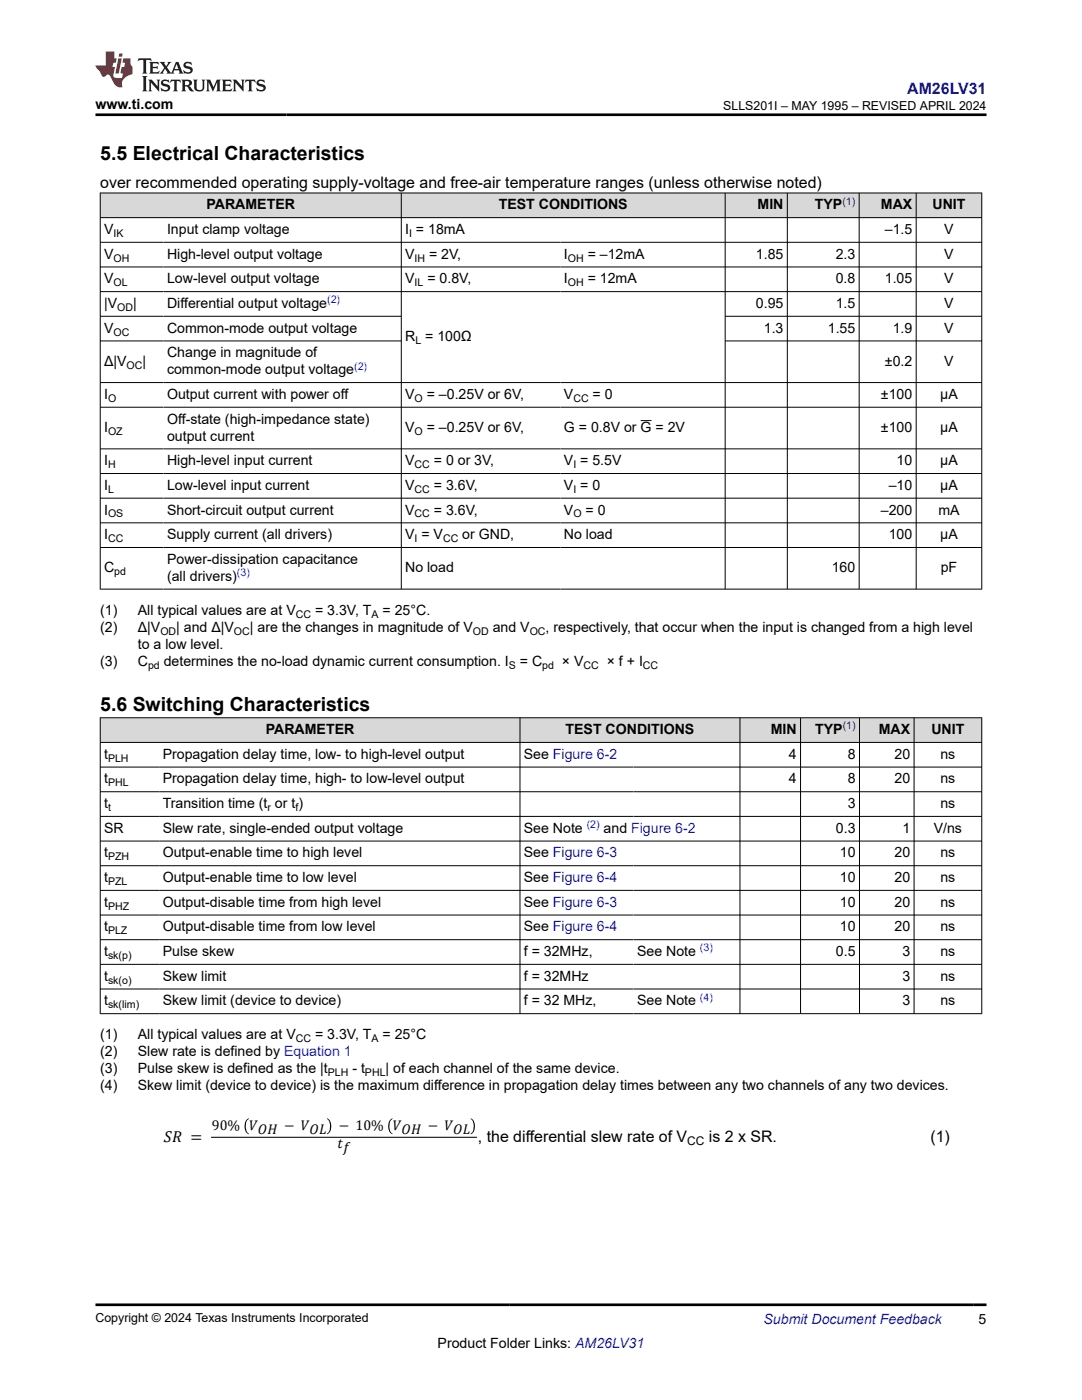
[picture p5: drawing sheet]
<svg xmlns="http://www.w3.org/2000/svg" width="216mm" height="279mm" viewBox="0 0 216 279" stroke-linecap="round" stroke-linejoin="round" font-family="sans-serif">
<defs><g id="words">
<g font-size="3.9">
<text x="20" y="32">5.5 Electrical Characteristics</text>
<text x="20" y="142">5.6 Switching Characteristics</text>
</g>
<text font-size="3.2" fill="#00f" x="181" y="18.7">AM26LV31</text>
<g font-size="3.2">
<text x="20" y="37.5">over recommended operating supply-voltage and free-air temperature ranges (unless otherwise noted)</text>
<text x="32.7" y="227.9">SR =</text>
<text x="95.4" y="227.9">, the differential slew rate of V</text>
<text x="141.5" y="227.9">is 2 x SR.</text>
<text x="185.7" y="227.9">(1)</text>
</g>
<g font-size="2.8">
<text x="19" y="21.8">www.ti.com</text>
<text x="41.2" y="41.8">PARAMETER</text>
<text x="99.5" y="41.8">TEST CONDITIONS</text>
<text x="151.2" y="41.8">MIN</text>
<text x="162.6" y="41.8">TYP</text>
<text x="175.8" y="41.8">MAX</text>
<text x="186.1" y="41.8">UNIT</text>
<text x="20.8" y="46.7">V</text>
<text x="33.3" y="46.7">Input clamp voltage</text>
<text x="80.8" y="46.7">I = 18mA</text>
<text x="176.6" y="46.7">–1.5</text>
<text x="188.4" y="46.7">V</text>
<text x="20.8" y="51.6">V</text>
<text x="33.3" y="51.6">High-level output voltage</text>
<text x="80.8" y="51.6">V</text>
<text x="85.6" y="51.6">= 2V,</text>
<text x="112.5" y="51.6">I</text>
<text x="117.3" y="51.6">= –12mA</text>
<text x="150.8" y="51.6">1.85</text>
<text x="166.7" y="51.6">2.3</text>
<text x="188.4" y="51.6">V</text>
<text x="20.8" y="56.6">V</text>
<text x="33.3" y="56.6">Low-level output voltage</text>
<text x="80.8" y="56.6">V</text>
<text x="85.3" y="56.6">= 0.8V,</text>
<text x="112.5" y="56.6">I</text>
<text x="117.3" y="56.6">= 12mA</text>
<text x="166.7" y="56.6">0.8</text>
<text x="176.6" y="56.6">1.05</text>
<text x="188.4" y="56.6">V</text>
<text x="20.8" y="61.5">|V</text>
<text x="26.6" y="61.5">|</text>
<text x="33.3" y="61.5">Differential output voltage</text>
<text x="150.8" y="61.5">0.95</text>
<text x="166.7" y="61.5">1.5</text>
<text x="188.4" y="61.5">V</text>
<text x="20.8" y="66.4">V</text>
<text x="33.3" y="66.4">Common-mode output voltage</text>
<text x="33.3" y="71.3">Change in magnitude of</text>
<text x="80.8" y="68.1">R = 100Ω</text>
<text x="152.4" y="66.4">1.3</text>
<text x="165.2" y="66.4">1.55</text>
<text x="178.1" y="66.4">1.9</text>
<text x="188.4" y="66.4">V</text>
<text x="20.8" y="73">Δ|V</text>
<text x="28.4" y="73">|</text>
<text x="33.3" y="74.7">common-mode output voltage</text>
<text x="176.6" y="73">±0.2</text>
<text x="188.4" y="73">V</text>
<text x="20.8" y="79.6">I</text>
<text x="33.3" y="79.6">Output current with power off</text>
<text x="80.8" y="79.6">V</text>
<text x="85.2" y="79.6">= –0.25V or 6V,</text>
<text x="112.5" y="79.6">V</text>
<text x="118.2" y="79.6">= 0</text>
<text x="175.8" y="79.6">±100</text>
<text x="187.6" y="79.6">μA</text>
<text x="20.8" y="86.2">I</text>
<text x="33.3" y="84.5">Off-state (high-impedance state)</text>
<text x="33.3" y="87.9">output current</text>
<text x="80.8" y="86.2">V</text>
<text x="85.2" y="86.2">= –0.25V or 6V,</text>
<text x="112.5" y="86.2">G = 0.8V or G = 2V</text>
<text x="175.8" y="86.2">±100</text>
<text x="187.6" y="86.2">μA</text>
<text x="20.8" y="92.9">I</text>
<text x="33.3" y="92.9">High-level input current</text>
<text x="80.8" y="92.9">V</text>
<text x="86.6" y="92.9">= 0 or 3V,</text>
<text x="112.5" y="92.9">V = 5.5V</text>
<text x="178.9" y="92.9">10</text>
<text x="187.6" y="92.9">μA</text>
<text x="20.8" y="97.8">I</text>
<text x="33.3" y="97.8">Low-level input current</text>
<text x="80.8" y="97.8">V</text>
<text x="86.6" y="97.8">= 3.6V,</text>
<text x="112.5" y="97.8">V = 0</text>
<text x="177.3" y="97.8">–10</text>
<text x="187.6" y="97.8">μA</text>
<text x="20.8" y="102.7">I</text>
<text x="20.8" y="107.6">I</text>
<text x="33.3" y="102.7">Short-circuit output current</text>
<text x="33.3" y="107.6">Supply current (all drivers)</text>
<text x="80.8" y="102.7">V</text>
<text x="80.8" y="107.6">V = V</text>
<text x="86.6" y="102.7">= 3.6V,</text>
<text x="92.3" y="107.6">or GND,</text>
<text x="112.5" y="102.7">V</text>
<text x="112.5" y="107.6">No load</text>
<text x="116.8" y="102.7">= 0</text>
<text x="175.8" y="102.7">–200</text>
<text x="177.3" y="107.6">100</text>
<text x="187.2" y="102.7">mA</text>
<text x="187.6" y="107.6">μA</text>
<text x="33.3" y="112.5">Power-dissipation capacitance</text>
<text x="20.8" y="114.2">C</text>
<text x="33.3" y="115.9">(all drivers)</text>
<text x="80.8" y="114.2">No load</text>
<text x="166" y="114.2">160</text>
<text x="187.7" y="114.2">pF</text>
<text x="20" y="122.7">(1)</text>
<text x="27.5" y="122.7">All typical values are at V</text>
<text x="62.9" y="122.7">= 3.3V, T</text>
<text x="76.3" y="122.7">= 25°C.</text>
<text x="20" y="126.1">(2)</text>
<text x="27.5" y="126.1">Δ|V</text>
<text x="27.5" y="129.5">to a low level.</text>
<text x="35.2" y="126.1">| and Δ|V</text>
<text x="49.9" y="126.1">| are the changes in magnitude of V</text>
<text x="98.3" y="126.1">and V</text>
<text x="108.9" y="126.1">, respectively, that occur when the input is changed from a high level</text>
<text x="20" y="132.9">(3)</text>
<text x="27.5" y="132.9">C</text>
<text x="32.7" y="132.9">determines the no-load dynamic current consumption. I</text>
<text x="103.7" y="132.9">= C</text>
<text x="112.1" y="132.9">× V</text>
<text x="121.1" y="132.9">× f + I</text>
<text x="53" y="146.5">PARAMETER</text>
<text x="112.8" y="146.5">TEST CONDITIONS</text>
<text x="153.8" y="146.5">MIN</text>
<text x="162.7" y="146.5">TYP</text>
<text x="175.4" y="146.5">MAX</text>
<text x="185.9" y="146.5">UNIT</text>
<text x="20.8" y="151.4">t</text>
<text x="32.5" y="151.4">Propagation delay time, low- to high-level output</text>
<text x="104.5" y="151.4">See Figure 6-2</text>
<text x="157.4" y="151.4">4</text>
<text x="169.2" y="151.4">8</text>
<text x="178.5" y="151.4">20</text>
<text x="187.7" y="151.4">ns</text>
<text x="20.8" y="156.4">t</text>
<text x="20.8" y="161.3">t</text>
<text x="32.5" y="156.4">Propagation delay time, high- to low-level output</text>
<text x="32.5" y="161.3">Transition time (t or t )</text>
<text x="157.4" y="156.4">4</text>
<text x="169.2" y="156.4">8</text>
<text x="169.2" y="161.3">3</text>
<text x="178.5" y="156.4">20</text>
<text x="187.7" y="156.4">ns</text>
<text x="187.7" y="161.3">ns</text>
<text x="20.8" y="166.2">SR</text>
<text x="32.5" y="166.2">Slew rate, single-ended output voltage</text>
<text x="104.5" y="166.2">See Note</text>
<text x="120.4" y="166.2">and Figure 6-2</text>
<text x="166.8" y="166.2">0.3</text>
<text x="180.1" y="166.2">1</text>
<text x="186.3" y="166.2">V/ns</text>
<text x="20.8" y="171.1">t</text>
<text x="32.5" y="171.1">Output-enable time to high level</text>
<text x="104.5" y="171.1">See Figure 6-3</text>
<text x="167.6" y="171.1">10</text>
<text x="178.5" y="171.1">20</text>
<text x="187.7" y="171.1">ns</text>
<text x="20.8" y="176">t</text>
<text x="32.5" y="176">Output-enable time to low level</text>
<text x="104.5" y="176">See Figure 6-4</text>
<text x="167.6" y="176">10</text>
<text x="178.5" y="176">20</text>
<text x="187.7" y="176">ns</text>
<text x="20.8" y="181">t</text>
<text x="20.8" y="185.9">t</text>
<text x="32.5" y="181">Output-disable time from high level</text>
<text x="32.5" y="185.9">Output-disable time from low level</text>
<text x="104.5" y="181">See Figure 6-3</text>
<text x="104.5" y="185.9">See Figure 6-4</text>
<text x="167.6" y="181">10</text>
<text x="167.6" y="185.9">10</text>
<text x="178.5" y="181">20</text>
<text x="178.5" y="185.9">20</text>
<text x="187.7" y="181">ns</text>
<text x="187.7" y="185.9">ns</text>
<text x="20.8" y="190.8">t</text>
<text x="32.5" y="190.8">Pulse skew</text>
<text x="104.5" y="190.8">f = 32MHz,</text>
<text x="127.1" y="190.8">See Note</text>
<text x="166.8" y="190.8">0.5</text>
<text x="180.1" y="190.8">3</text>
<text x="187.7" y="190.8">ns</text>
<text x="20.8" y="195.7">t</text>
<text x="32.5" y="195.7">Skew limit</text>
<text x="104.5" y="195.7">f = 32MHz</text>
<text x="180.1" y="195.7">3</text>
<text x="187.7" y="195.7">ns</text>
<text x="20.8" y="200.7">t</text>
<text x="32.5" y="200.7">Skew limit (device to device)</text>
<text x="104.5" y="200.7">f = 32 MHz,</text>
<text x="127.1" y="200.7">See Note</text>
<text x="180.1" y="200.7">3</text>
<text x="187.7" y="200.7">ns</text>
<text x="20" y="207.5">(1)</text>
<text x="27.5" y="207.5">All typical values are at V</text>
<text x="62.9" y="207.5">= 3.3V, T</text>
<text x="76.3" y="207.5">= 25°C</text>
<text x="20" y="210.8">(2)</text>
<text x="20" y="214.2">(3)</text>
<text x="27.5" y="210.8">Slew rate is defined by Equation 1</text>
<text x="27.5" y="214.2">Pulse skew is defined as the |t</text>
<text x="70.3" y="214.2">- t</text>
<text x="76.9" y="214.2">| of each channel of the same device.</text>
<text x="20" y="217.6">(4)</text>
<text x="27.5" y="217.6">Skew limit (device to device) is the maximum difference in propagation delay times between any two channels of any two devices.</text>
<text x="42.3" y="225.6">90% V</text>
<text x="51.5" y="226.3">OH</text>
<text x="56.7" y="225.6">− V</text>
<text x="61.8" y="226.3">OL</text>
<text x="67.6" y="225.6">− 10% V</text>
<text x="80.1" y="226.3">OH</text>
<text x="85.3" y="225.6">− V</text>
<text x="90.4" y="226.3">OL</text>
<text x="67.3" y="229.2">t</text>
<text x="68.4" y="230">f</text>
<text x="87.3" y="269">Product Folder Links: AM26LV31</text>
<text x="195.3" y="264.2">5</text>
</g>
<text font-size="2.8" fill="#00f" x="152.4" y="264.2">Submit Document Feedback</text>
<g font-size="2.5">
<text x="144.3" y="21.9">SLLS201I – MAY 1995 – REVISED APRIL 2024</text>
<text x="19" y="263.9">Copyright © 2024 Texas Instruments Incorporated</text>
</g>
<text font-size="2.4" x="137.1" y="228.5">CC</text>
<g font-size="2.1" fill="#00f">
<text x="168.1" y="40.8">(1)</text>
<text x="65.3" y="60.5">(2)</text>
<text x="70.7" y="73.8">(2)</text>
<text x="47.3" y="115">(3)</text>
<text x="168.1" y="145.6">(1)</text>
<text x="117.1" y="165.3">(2)</text>
<text x="139.7" y="189.9">(3)</text>
<text x="139.7" y="199.7">(4)</text>
</g>
<g font-size="2.1">
<text x="22.6" y="47.3">IK</text>
<text x="81.6" y="47.3">I</text>
<text x="22.6" y="52.2">OH</text>
<text x="82.7" y="52.2">IH</text>
<text x="113.3" y="52.2">OH</text>
<text x="22.6" y="57.1">OL</text>
<text x="82.7" y="57.1">IL</text>
<text x="113.3" y="57.1">OH</text>
<text x="23.4" y="62">OD</text>
<text x="22.6" y="67">OC</text>
<text x="82.9" y="68.7">L</text>
<text x="25.3" y="73.6">OC</text>
<text x="21.6" y="80.2">O</text>
<text x="82.7" y="80.2">O</text>
<text x="114.4" y="80.2">CC</text>
<text x="21.6" y="86.8">OZ</text>
<text x="82.7" y="86.8">O</text>
<text x="21.6" y="93.4">H</text>
<text x="82.7" y="93.4">CC</text>
<text x="114.4" y="93.4">I</text>
<text x="21.6" y="98.3">L</text>
<text x="82.7" y="98.3">CC</text>
<text x="114.4" y="98.3">I</text>
<text x="21.6" y="103.3">OS</text>
<text x="82.7" y="103.3">CC</text>
<text x="114.4" y="103.3">O</text>
<text x="21.6" y="108.2">CC</text>
<text x="82.7" y="108.2">I</text>
<text x="88.4" y="108.2">CC</text>
<text x="22.8" y="114.8">pd</text>
<text x="59" y="123.3">CC</text>
<text x="74.1" y="123.3">A</text>
<text x="32" y="126.7">OD</text>
<text x="46.7" y="126.7">OC</text>
<text x="94.4" y="126.7">OD</text>
<text x="105.7" y="126.7">OC</text>
<text x="29.5" y="133.4">pd</text>
<text x="101.5" y="133.4">S</text>
<text x="108.2" y="133.4">pd</text>
<text x="116.4" y="133.4">CC</text>
<text x="128.3" y="133.4">CC</text>
<text x="21.6" y="152">PLH</text>
<text x="21.6" y="156.9">PHL</text>
<text x="21.6" y="161.8">t</text>
<text x="53.4" y="161.8">r</text>
<text x="58.9" y="161.8">f</text>
<text x="21.6" y="171.7">PZH</text>
<text x="21.6" y="176.6">PZL</text>
<text x="21.6" y="181.5">PHZ</text>
<text x="21.6" y="186.5">PLZ</text>
<text x="21.6" y="191.4">sk(p)</text>
<text x="21.6" y="196.3">sk(o)</text>
<text x="21.6" y="201.2">sk(lim)</text>
<text x="59" y="208">CC</text>
<text x="74.1" y="208">A</text>
<text x="65.4" y="214.8">PLH</text>
<text x="72.8" y="214.8">PHL</text>
</g>
</g></defs>
<g fill="#d8d8d8">
<path d="M20 38.5h175.9v4.9h-175.9z" fill-rule="evenodd"/>
<path d="M20.1 38.6h59.9v4.8h-59.9z" fill-rule="evenodd"/>
<path d="M80.1 38.6h64.5v4.8h-64.5z" fill-rule="evenodd"/>
<path d="M144.8 38.6h12.2v4.8h-12.2z" fill-rule="evenodd"/>
<path d="M157.2 38.6h14.2v4.8h-14.2z" fill-rule="evenodd"/>
<path d="M171.5 38.6h11.3v4.8h-11.3z" fill-rule="evenodd"/>
<path d="M182.9 38.6h12.9v4.8h-12.9z" fill-rule="evenodd"/>
</g>
<g fill="none" stroke="#000" stroke-width=".2">
<path d="M19.9 38.5h176.1M20 38.5v79.1M80.1 38.5v79.1M144.7 38.5v79.1M157.1 38.5v79.1M171.4 38.5v79.1M182.8 38.5v79.1M195.9 38.5v79.1M19.9 43.4h176.1M19.9 48.4h176.1M19.9 53.3h176.1M19.9 58.2h176.1"/>
<path d="M19.9 63.1h60.2M19.9 76.3h176.1M19.9 68h60.2M144.7 63.1h51.3M144.7 68h51.3M19.9 81.3h176.1M19.9 89.6h176.1M19.9 94.5h176.1M19.9 99.4h176.1M127.8 83.9h2.2M19.9 104.3h176.1M19.9 109.3h176.1"/>
<path d="M19.9 117.6h176.1"/>
</g>
<g fill="#d8d8d8">
<path d="M20 143.2h175.9v5h-175.9z" fill-rule="evenodd"/>
<path d="M20.1 143.3h83.6v4.8h-83.6z" fill-rule="evenodd"/>
<path d="M103.8 143.3h43.8v4.8h-43.8z" fill-rule="evenodd"/>
<path d="M147.7 143.3h12v4.8h-12z" fill-rule="evenodd"/>
<path d="M159.8 143.3h11.6v4.8h-11.6z" fill-rule="evenodd"/>
<path d="M171.6 143.3h10.7v4.8h-10.7z" fill-rule="evenodd"/>
<path d="M182.5 143.3h13.3v4.8h-13.3z" fill-rule="evenodd"/>
</g>
<g fill="none" stroke="#000" stroke-width=".2">
<path d="M19.9 143.2h176.1M19.9 148.2h176.1M19.9 153.1h176.1M19.9 158h176.1M20 143.2v59.2M103.8 143.2v59.2M147.7 143.2v59.2M159.7 143.2v59.2M171.5 143.2v59.2M182.4 143.2v59.2M195.9 143.2v59.2M19.9 162.9h176.1"/>
<path d="M19.9 167.9h176.1M19.9 172.8h176.1M19.9 177.7h176.1M19.9 182.6h176.1M19.9 187.5h176.1M19.9 192.5h176.1M19.9 197.4h176.1M19.9 202.3h176.1"/>
</g>
<path d="M42.1 227h53.1" fill="none" stroke="#000" stroke-width=".21"/>
<path d="M49.3 223.4l.3-.2 .1 .1a2.01 2.01 0 0 0 0 2.9l-.1 .2a2 2 0 0 1-.3-3zM65.3 223.2a1.94 1.94 0 0 1 0 3.2l-.1-.2a2.01 2.01 0 0 0 0-2.9zM78 223.4l.3-.2v.1a2.01 2.01 0 0 0 0 2.9v.2a2 2 0 0 1-.3-3zM93.9 223.2a1.94 1.94 0 0 1 0 3.2v-.2a2.01 2.01 0 0 0 0-2.9z" fill="#000"/>
<path d="M27.7 11.6l-.2 .6 .5-.2h.6v.1v2.2l-.2 .4h1l-.2-.4v-2.2v-.1h.5l.5 .2-.1-.6zM29.8 12.4l.2 .3v1.6l-.2 .4h1.9l.1-.6a1.08 1.08 0 0 1-1.3 .2v-.7h.6l.4 .2v-.7l-.4 .2h-.6v-.5l.2-.2a1 1 0 0 1 1 .3l-.1-.5zM31.8 12.4l1 1.1-1 1.2h.9l-.2-.2 .4-.8 .5 .8-.2 .2h1.6l-.2-.2 .1-.5h1l.1 .5-.1 .2h.9l-.2-.4-.8-1.9h-.5l-1 2.1-.8-1.1 .9-1h-.8l.2 .2-.5 .6-.3-.6 .1-.2zM35.2 12.8l.4 1h-.8zM36.8 12.5a.65 .65 0 0 0-.2 .7 .65 .65 0 0 0 .6 .5l.7 .1 .1 .3a.79 .79 0 0 1-.7 .4 .79 .79 0 0 1-.7-.5l.1 .7 .2-.1a.93 .93 0 0 0 1.1 0 .93 .93 0 0 0 .4-.9 1.46 1.46 0 0 0-1.2-.6l-.1-.3a1.09 1.09 0 0 1 1.2 .2l-.2-.6-.1 .1-.6-.2zM28.4 15.2l.2 .4v2.2l-.2 .4h1l-.2-.4v-2.2l.2-.4zM29.6 15.9l.2 .4v1.5l-.2 .4h.8l-.3-.4v-1.3l1.7 1.8v-2l.2-.4h-.8l.2 .2 .1 1.1-1.2-1.3zM32.3 16a.65 .65 0 0 0-.2 .8 .65 .65 0 0 0 .7 .4l.6 .2 .1 .2a.79 .79 0 0 1-.7 .4 .79 .79 0 0 1-.7-.5l.1 .7 .2-.1a.93 .93 0 0 0 1.1 .1 .93 .93 0 0 0 .4-1 1.46 1.46 0 0 0-1.2-.5l-.1-.4a1.09 1.09 0 0 1 1.2 .2l-.2-.6-.1 .1-.6-.1zM34.1 15.9l-.1 .6a.63 .63 0 0 1 .7-.3l.1 1.6-.3 .4h1l-.2-.4v-1.6a.66 .66 0 0 1 .8 .3l-.1-.6zM36.2 15.9l.2 .4v1.5l-.2 .4h.9l-.2-.2v-.7h.5l.1 .2a.79 .79 0 0 0 1.2 .6l-1-.9a.61 .61 0 0 0 .6-.6 .61 .61 0 0 0-.5-.7zM36.9 16.2h.2a.47 .47 0 0 1 .5 .1 .47 .47 0 0 1 .1 .5l-.2 .1-.6 .1zM38.5 15.9l.2 .2a2.27 2.27 0 0 0 .4 2 1.04 1.04 0 0 0 1.7-.7v-1.3l.2-.2h-.8l.2 .4v1.1a.6 .6 0 0 1-.6 .6 .6 .6 0 0 1-.6-.6v-1.1l.3-.4zM41.1 15.9l.2 .4v1.5l-.2 .4h.7l-.2-.4v-1.4l.9 1.9 .8-1.9v1.4l-.2 .4h1l-.3-.4v-1.5l.3-.4h-.8l-.7 1.5-.7-1.5zM44.3 15.9l.2 .4v1.5l-.2 .4h1.9l.1-.6a1.09 1.09 0 0 1-1.3 .2v-.7h.6l.4 .2v-.6l-.4 .2h-.6v-.6l.2-.1a1.01 1.01 0 0 1 1 .3l-.1-.6zM46.4 15.9l.3 .4v1.5l-.3 .4h.8l-.2-.4v-1.3l1.6 1.8v-2l.2-.4h-.7l.2 .2v1.1l-1.2-1.3zM49 15.9l-.1 .6a.63 .63 0 0 1 .8-.3v1.6l-.3 .4h1l-.2-.4v-1.6a.66 .66 0 0 1 .8 .3l-.1-.6zM51.4 16a.65 .65 0 0 0-.2 .8 .65 .65 0 0 0 .6 .4l.6 .2 .2 .2a.79 .79 0 0 1-.8 .4 .79 .79 0 0 1-.6-.5l.1 .7 .2-.1a.93 .93 0 0 0 1 .1 .93 .93 0 0 0 .5-1 1.46 1.46 0 0 0-1.3-.5l-.1-.4a1.09 1.09 0 0 1 1.3 .2l-.2-.6-.2 .1-.5-.1z" fill="#231f20"/>
<path d="M21.1 10.3v2.7h-2.1l.1 .4 .9 1a.95 .95 0 0 0 .9 .9 .59 .59 0 0 1 .6-.4 .59 .59 0 0 1 .5 .3l.4 .8a1.59 1.59 0 0 0 2.1 1.4 1.61 1.61 0 0 1 1-2.3l1-.3-.1-1.5a1.59 1.59 0 0 1-.4-1.7h-1.4l-.2 .9h.5l-.1 .9h-.5l-.2 .9v.3l.4 .1-.2 .9h-.6a.73 .73 0 0 1-1.1-.7l.3-1.5h-.5l.2-.9h.5l.2-.9h-.5v-1.3zM23.6 11.6l-.6 3.1h.7l.6-3.1zM23.8 10.7l-.1 .6h.7l.1-.6z" fill="#ed1c24"/>
<path d="M19 22.9h177.8M19 260.4h177.8" fill="none" stroke="#000" stroke-width=".53"/>
<use href="#words"/>
</svg>
